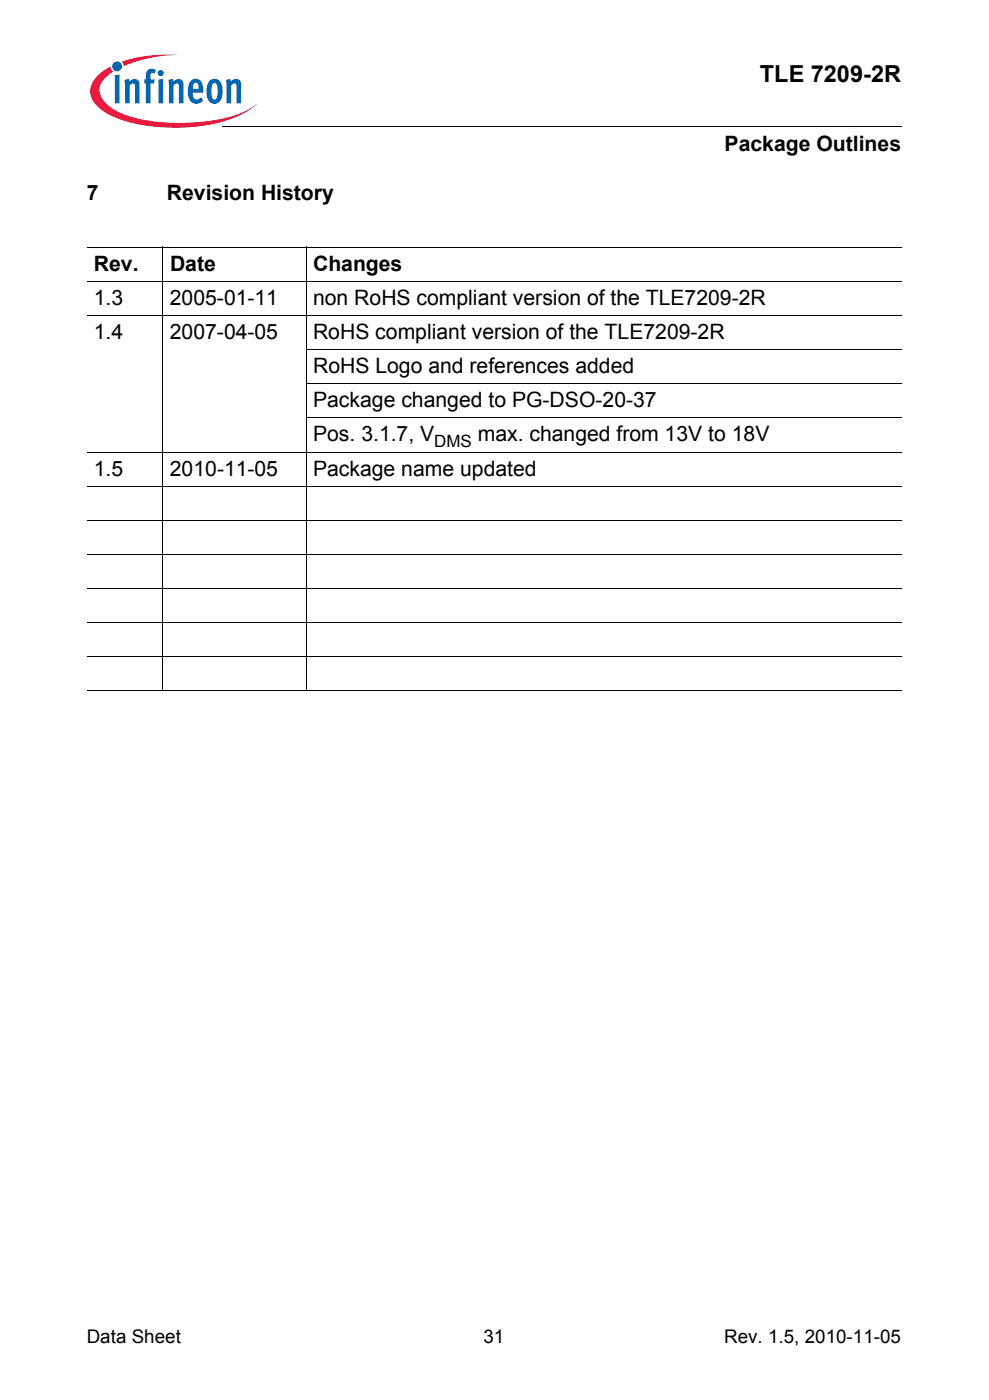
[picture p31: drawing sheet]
<svg xmlns="http://www.w3.org/2000/svg" width="148mm" height="210mm" viewBox="0 0 148 210" stroke-linecap="round" stroke-linejoin="round" font-family="sans-serif">
<defs><g id="words">
<text font-size="3.5" x="113.8" y="12.2">TLE 7209-2R</text>
<g font-size="3.2">
<text x="108.6" y="22.6">Package Outlines</text>
<text x="13" y="30">7</text>
<text x="25" y="30">Revision History</text>
<text x="14.1" y="40.6">Rev.</text>
<text x="25.5" y="40.6">Date</text>
<text x="46.9" y="40.6">Changes</text>
<text x="14.1" y="45.7">1.3</text>
<text x="25.5" y="45.7">2005-01-11</text>
<text x="46.9" y="45.7">non RoHS compliant version of the TLE7209-2R</text>
<text x="14.1" y="50.8">1.4</text>
<text x="25.5" y="50.8">2007-04-05</text>
<text x="46.9" y="50.8">RoHS compliant version of the TLE7209-2R</text>
<text x="46.9" y="56">RoHS Logo and references added</text>
<text x="46.9" y="61.1">Package changed to PG-DSO-20-37</text>
<text x="14.1" y="71.3">1.5</text>
<text x="25.5" y="71.3">2010-11-05</text>
<text x="46.9" y="71.3">Package name updated</text>
<text x="46.9" y="66.2">Pos. 3.1.7, V</text>
<text x="71.6" y="66.2">max. changed from 13V to 18V</text>
</g>
<g font-size="2.8">
<text x="13" y="201.3">Data Sheet</text>
<text x="72.4" y="201.3">31</text>
<text x="108.5" y="201.3">Rev. 1.5, 2010-11-05</text>
</g>
<text font-size="2.5" x="65.1" y="67">DMS</text>
</g></defs>
<circle cx="17.5" cy="10" r=".73" fill="#0166b3"/>
<g fill="#ed1a40">
<path d="M18.2 9.2l2.3-.6a24.8 24.8 0 0 1 6.4-.4 21.5 21.5 0 0 0-7.9 1.5l-.5 .2z"/>
<path d="M14.5 11.4l1.3-1 .7-.4 .1 .3 .3 .5a3.4 3.4 0 0 0-2 2.8 4 4 0 0 0 2.5 3 22 22 0 0 0 10.8 1.8 21.8 21.8 0 0 0 8.9-1.9l1.4-.9a12.5 12.5 0 0 1-6.3 2.9 28.2 28.2 0 0 1-14.5-.7 7.6 7.6 0 0 1-3.8-2.8 2.93 2.93 0 0 1 .6-3.6z"/>
</g>
<g fill="#0166b3">
<path d="M17.2 11.3l.7-.1v4.3h-.7z"/>
<path d="M18.6 12l.7-.2 .1 .4a.82 .82 0 0 1 1-.4 .82 .82 0 0 1 .5 .9v2.8h-.7l-.1-2.9a.47 .47 0 0 0-.7 .2v2.7h-.7z"/>
<path d="M22.2 10.5l.3-.2 .7 .1 .2 .1-.2 .5a.34 .34 0 0 0-.6 .1v.8h.6l-.1 .6h-.5v3h-.8v-3h-.2v-.6h.2v-.5a1.19 1.19 0 0 1 .4-.9z"/>
<path d="M25.2 12l.7-.2v.4a.82 .82 0 0 1 1-.4 .82 .82 0 0 1 .6 .9v2.8h-.7l-.1-2.9a.47 .47 0 0 0-.7 .2v2.7h-.7z"/>
<path d="M33.8 12l.7-.2 .1 .4a.82 .82 0 0 1 1-.4 .82 .82 0 0 1 .5 .9v2.8h-.7v-2.9a.47 .47 0 0 0-.8 .2v2.7h-.7z"/>
<path d="M23.6 11a.46 .46 0 0 1 .9 0 .46 .46 0 0 1-.9 0zM23.7 11.9l.7-.1v3.7h-.7z"/>
<path d="M28.6 12.1a1.05 1.05 0 0 1 1.1-.2 1.05 1.05 0 0 1 .7 .9l.1 1.1h-1.6a.72 .72 0 0 0 .3 .9 .72 .72 0 0 0 .9-.2l.3 .5a1.26 1.26 0 0 1-1.4 .4 1.26 1.26 0 0 1-.8-1.3v-.9a1.83 1.83 0 0 1 .4-1.2zM29.1 12.4l-.1 .2-.1 .7h.9l-.1-.5a.41 .41 0 0 0-.6-.4z"/>
<path d="M31.4 12.1a1.14 1.14 0 0 1 1.3-.2 1.14 1.14 0 0 1 .6 1.1 2.26 2.26 0 0 1-.8 2.5 1.24 1.24 0 0 1-1.6-1.4 2.73 2.73 0 0 1 .5-2zM31.9 12.6l-.2 .3v.8a1.15 1.15 0 0 0 .4 1.2 1.18 1.18 0 0 0 .5-1.2 1.07 1.07 0 0 0-.5-1.3z"/>
</g>
<path d="M33.4 18.8v.2z" fill="#000"/>
<g fill="none" stroke="#000" stroke-width=".15">
<path d="M33.4 18.9h101.6M13 37.1h122M24.4 37v66.6M45.9 37v66.6M13 42.2h122M13 47.3h122M45.8 52.4h89.2M45.8 57.6h89.2M13 67.8h122M13 72.9h122M13 78h122M45.8 62.7h89.2"/>
<path d="M13 83.1h122M13 88.2h122M13 93.3h122M13 98.5h122M13 103.6h122"/>
</g>
<use href="#words"/>
</svg>
